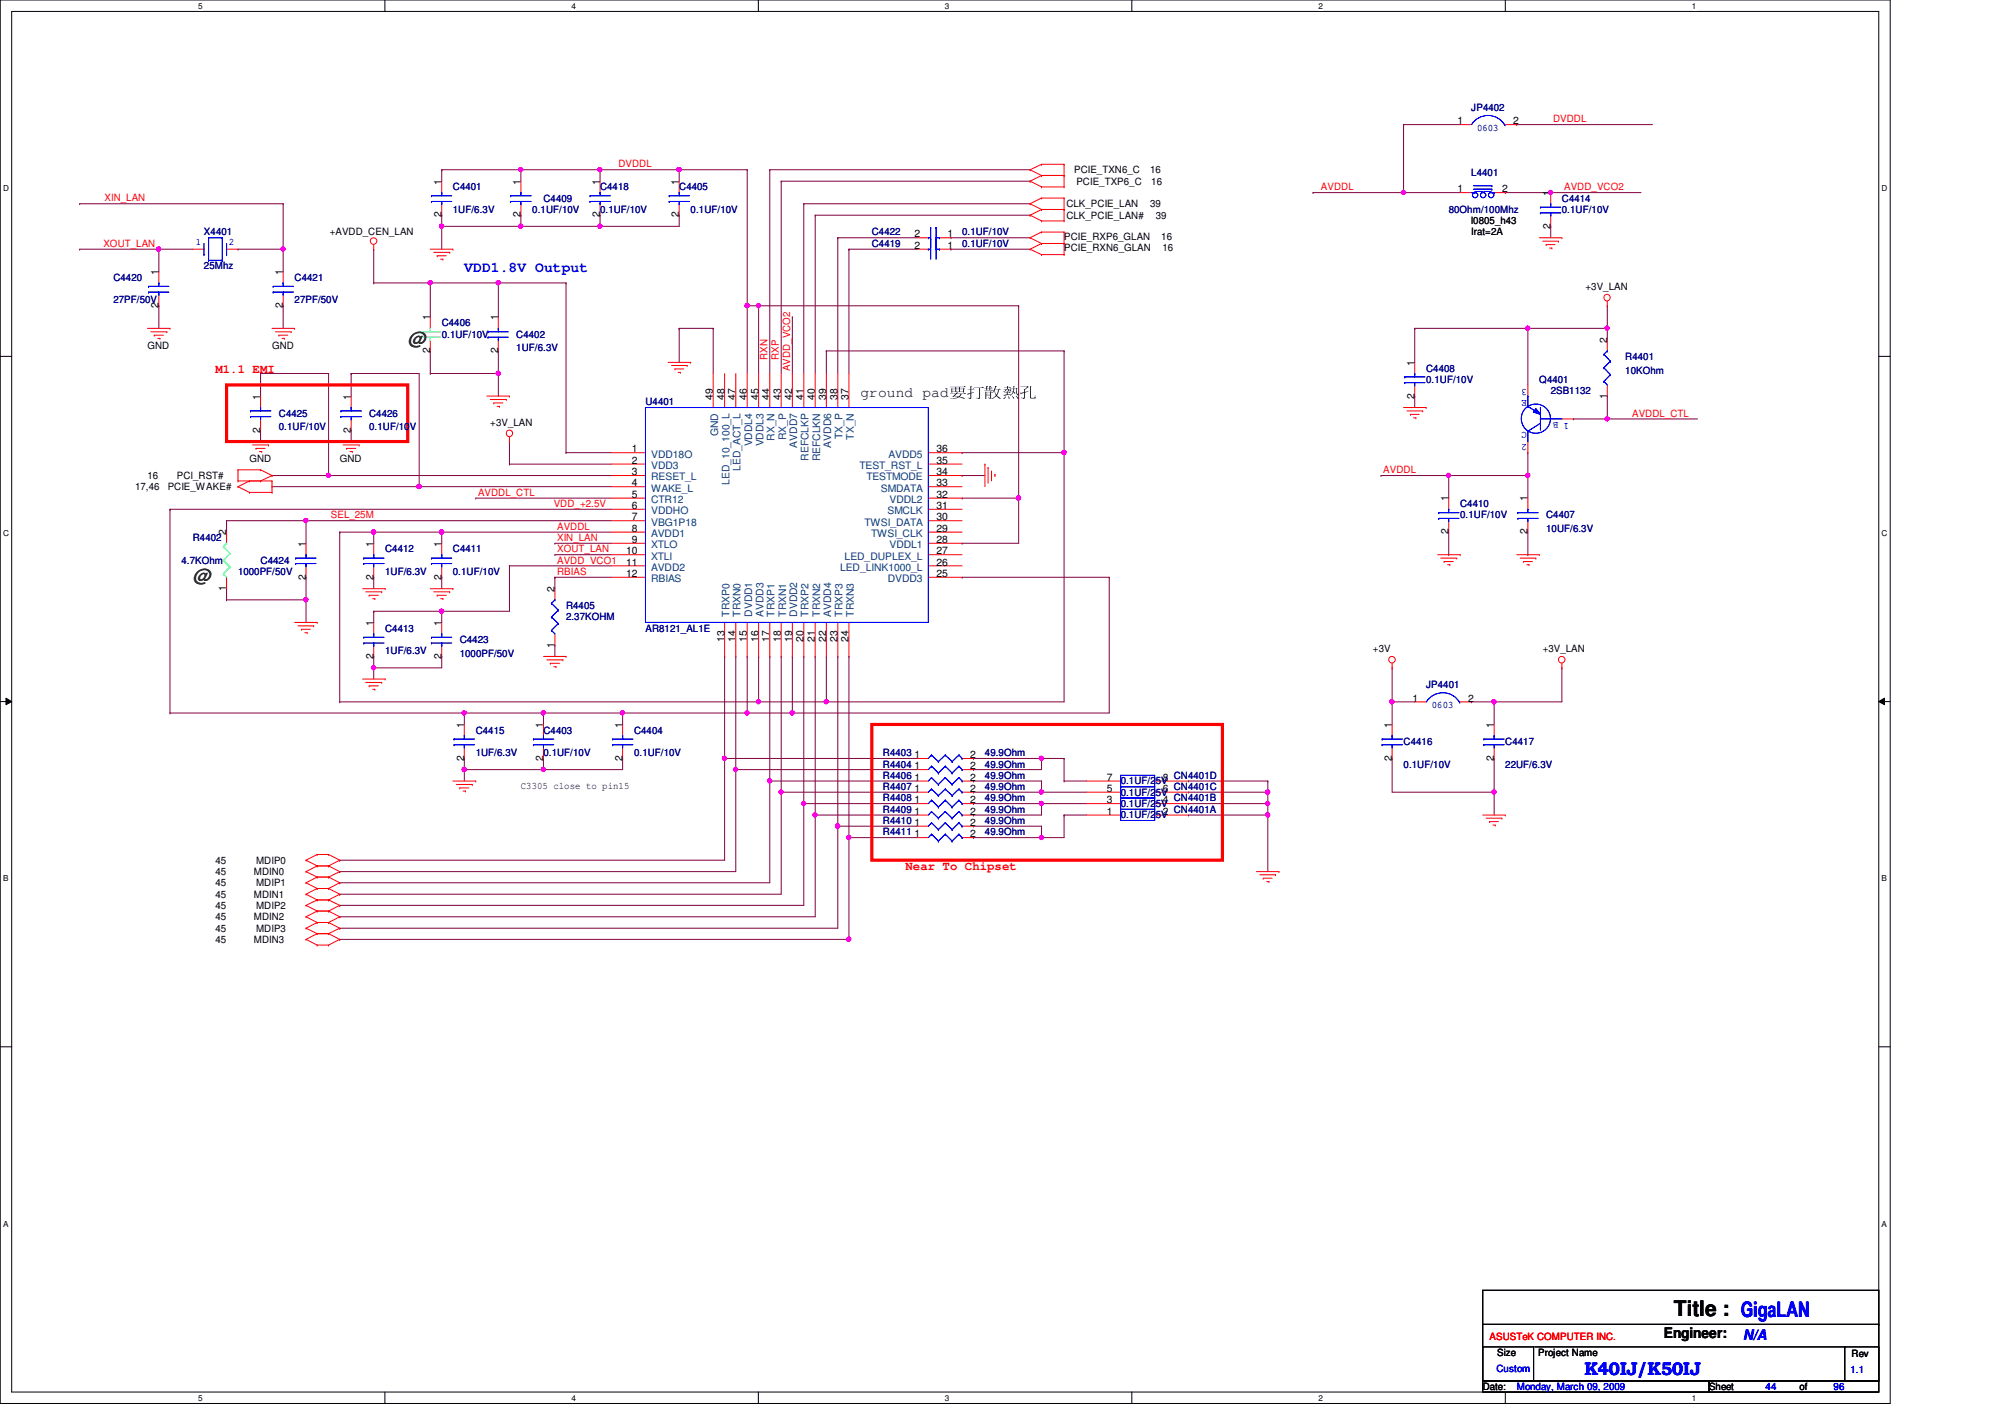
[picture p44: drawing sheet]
<svg xmlns="http://www.w3.org/2000/svg" width="297mm" height="210mm" viewBox="0 0 297 210" stroke-linecap="round" stroke-linejoin="round" font-family="sans-serif">
<defs><g id="words">
<text font-size="3.2" x="248" y="194.9">Title : GigaLAN</text>
<g font-size="2.7" fill="#008000">
<text x="60.4" y="51.1">@</text>
<text x="28.6" y="86.3">@</text>
</g>
<text font-size="2.7" fill="#00f" x="234.7" y="203.7">K40IJ/K50IJ</text>
<g font-size="2.2" fill="#00f">
<text x="68.8" y="40.3">VDD1.8V Output</text>
<text x="258.2" y="198.5">N/A</text>
</g>
<g font-size="2.2">
<text x="127.5" y="58.8">ground pad要要要要要</text>
<text x="246.5" y="198.2">Engineer:</text>
</g>
<g font-size="1.8" fill="#f00">
<text x="31.9" y="55.2">M1.1 EMI</text>
<text x="134.2" y="128.9">Near To Chipset</text>
</g>
<g font-size="1.5" fill="#000080">
<text x="218" y="16.5">JP4402</text>
<text x="67.1" y="28.2">C4401</text>
<text x="80.5" y="29.9">C4409</text>
<text x="88.9" y="28.2">C4418</text>
<text x="100.6" y="28.2">C4405</text>
<text x="218" y="26">L4401</text>
<text x="231.4" y="29.9">C4414</text>
<text x="30.2" y="34.9">X4401</text>
<text x="67.1" y="31.5">1UF/6.3V</text>
<text x="78.9" y="31.5">0.1UF/10V</text>
<text x="88.9" y="31.5">0.1UF/10V</text>
<text x="102.3" y="31.5">0.1UF/10V</text>
<text x="129.2" y="34.9">C4422</text>
<text x="142.5" y="34.9">0.1UF/10V</text>
<text x="214.6" y="31.5">80Ohm/100Mhz</text>
<text x="231.4" y="31.5">0.1UF/10V</text>
<text x="16.8" y="41.6">C4420</text>
<text x="30.2" y="39.9">25Mhz</text>
<text x="43.6" y="41.6">C4421</text>
<text x="129.2" y="36.6">C4419</text>
<text x="142.5" y="36.6">0.1UF/10V</text>
<text x="16.8" y="45">27PF/50V</text>
<text x="43.6" y="45">27PF/50V</text>
<text x="65.4" y="48.3">C4406</text>
<text x="65.4" y="50">0.1UF/10V</text>
<text x="76.5" y="50">C4402</text>
<text x="76.5" y="52">1UF/6.3V</text>
<text x="240.8" y="53.3">R4401</text>
<text x="211.3" y="55">C4408</text>
<text x="211.3" y="56.7">0.1UF/10V</text>
<text x="228" y="56.7">Q4401</text>
<text x="229.7" y="58.4">2SB1132</text>
<text x="240.8" y="55.4">10KOhm</text>
<text x="41.3" y="61.7">C4425</text>
<text x="41.3" y="63.8">0.1UF/10V</text>
<text x="54.7" y="61.7">C4426</text>
<text x="54.7" y="63.8">0.1UF/10V</text>
<text x="95.6" y="60">U4401</text>
<text x="216.3" y="75.1">C4410</text>
<text x="216.3" y="76.8">0.1UF/10V</text>
<text x="229.1" y="76.8">C4407</text>
<text x="26.9" y="83.5">4.7KOhm</text>
<text x="28.6" y="80.2">R4402</text>
<text x="38.6" y="83.5">C4424</text>
<text x="57.1" y="81.8">C4412</text>
<text x="67.1" y="81.8">C4411</text>
<text x="229.1" y="78.8">10UF/6.3V</text>
<text x="35.3" y="85.2">1000PF/50V</text>
<text x="57.1" y="85.2">1UF/6.3V</text>
<text x="67.1" y="85.2">0.1UF/10V</text>
<text x="57.1" y="93.6">C4413</text>
<text x="68.1" y="95.2">C4423</text>
<text x="83.9" y="90.2">R4405</text>
<text x="83.9" y="91.9">2.37KOHM</text>
<text x="95.6" y="93.6">AR8121_AL1E</text>
<text x="57.1" y="96.9">1UF/6.3V</text>
<text x="68.1" y="97.3">1000PF/50V</text>
<text x="211.3" y="101.9">JP4401</text>
<text x="70.5" y="108.7">C4415</text>
<text x="70.5" y="112">1UF/6.3V</text>
<text x="80.5" y="108.7">C4403</text>
<text x="80.5" y="112">0.1UF/10V</text>
<text x="93.9" y="108.7">C4404</text>
<text x="93.9" y="112">0.1UF/10V</text>
<text x="130.8" y="112">R4403</text>
<text x="130.8" y="113.7">R4404</text>
<text x="145.9" y="112">49.9Ohm</text>
<text x="145.9" y="113.7">49.9Ohm</text>
<text x="207.9" y="110.3">C4416</text>
<text x="207.9" y="113.7">0.1UF/10V</text>
<text x="223" y="110.3">C4417</text>
<text x="223" y="113.7">22UF/6.3V</text>
<text x="130.8" y="117.1">R4407</text>
<text x="130.8" y="118.7">R4408</text>
<text x="130.8" y="115.4">R4406</text>
<text x="145.9" y="117.1">49.9Ohm</text>
<text x="145.9" y="118.7">49.9Ohm</text>
<text x="145.9" y="115.4">49.9Ohm</text>
<text x="166" y="117.9">0.1UF/25V</text>
<text x="166" y="119.5">0.1UF/25V</text>
<text x="166" y="116.2">0.1UF/25V</text>
<text x="130.8" y="122.1">R4410</text>
<text x="130.8" y="120.4">R4409</text>
<text x="130.8" y="123.7">R4411</text>
<text x="145.9" y="122.1">49.9Ohm</text>
<text x="145.9" y="120.4">49.9Ohm</text>
<text x="145.9" y="123.7">49.9Ohm</text>
<text x="166" y="121.2">0.1UF/25V</text>
</g>
<g font-size="1.5">
<text x="215.9" y="18.4">1</text>
<text x="224.2" y="18.4">2</text>
<text x="65.4" y="27.3" transform="rotate(-90 65.4 27.3)">1</text>
<text x="77.1" y="27.3" transform="rotate(-90 77.1 27.3)">1</text>
<text x="88.9" y="27.3" transform="rotate(-90 88.9 27.3)">1</text>
<text x="100.6" y="27.3" transform="rotate(-90 100.6 27.3)">1</text>
<text x="159.1" y="25.7">PCIE_TXN6_C</text>
<text x="159.5" y="27.3">PCIE_TXP6_C</text>
<text x="170.4" y="25.7">16</text>
<text x="170.6" y="27.3">16</text>
<text x="215.9" y="28.5">1</text>
<text x="222.5" y="28.5">2</text>
<text x="229.7" y="29" transform="rotate(-90 229.7 29)">1</text>
<text x="48.8" y="34.9">+AVDD_CEN_LAN</text>
<text x="65.4" y="32.2" transform="rotate(-90 65.4 32.2)">2</text>
<text x="77.1" y="32.2" transform="rotate(-90 77.1 32.2)">2</text>
<text x="88.9" y="32.2" transform="rotate(-90 88.9 32.2)">2</text>
<text x="100.6" y="32.2" transform="rotate(-90 100.6 32.2)">2</text>
<text x="135.5" y="35.2">2</text>
<text x="140.4" y="35.2">1</text>
<text x="157.6" y="35.6">PCIE_RXP6_GLAN</text>
<text x="158" y="30.7">CLK_PCIE_LAN</text>
<text x="158" y="32.4">CLK_PCIE_LAN#</text>
<text x="170.4" y="30.7">39</text>
<text x="171.2" y="32.4">39</text>
<text x="172" y="35.6">16</text>
<text x="218" y="33.2">l0805_h43</text>
<text x="218" y="34.9">Irat=2A</text>
<text x="229.7" y="33.9" transform="rotate(-90 229.7 33.9)">2</text>
<text x="23.5" y="40.7" transform="rotate(-90 23.5 40.7)">1</text>
<text x="41.9" y="40.7" transform="rotate(-90 41.9 40.7)">1</text>
<text x="135.5" y="36.9">2</text>
<text x="140.4" y="36.9">1</text>
<text x="157.6" y="37.3">PCIE_RXN6_GLAN</text>
<text x="172.2" y="37.3">16</text>
<text x="23.5" y="45.6" transform="rotate(-90 23.5 45.6)">2</text>
<text x="41.9" y="45.6" transform="rotate(-90 41.9 45.6)">2</text>
<text x="63.7" y="47.5" transform="rotate(-90 63.7 47.5)">1</text>
<text x="73.8" y="47.5" transform="rotate(-90 73.8 47.5)">1</text>
<text x="234.9" y="42.9">+3V_LAN</text>
<text x="21.8" y="51.6">GND</text>
<text x="40.3" y="51.6">GND</text>
<text x="63.7" y="52.3" transform="rotate(-90 63.7 52.3)">2</text>
<text x="73.8" y="52.3" transform="rotate(-90 73.8 52.3)">2</text>
<text x="238.1" y="50.8" transform="rotate(-90 238.1 50.8)">2</text>
<text x="38.6" y="59.2" transform="rotate(-90 38.6 59.2)">1</text>
<text x="52" y="59.2" transform="rotate(-90 52 59.2)">1</text>
<text x="105.6" y="59.2" transform="rotate(-90 105.6 59.2)">49</text>
<text x="107.3" y="59.2" transform="rotate(-90 107.3 59.2)">48</text>
<text x="109" y="59.2" transform="rotate(-90 109 59.2)">47</text>
<text x="110.7" y="59.2" transform="rotate(-90 110.7 59.2)">46</text>
<text x="112.3" y="59.2" transform="rotate(-90 112.3 59.2)">45</text>
<text x="114" y="59.2" transform="rotate(-90 114 59.2)">44</text>
<text x="115.7" y="59.2" transform="rotate(-90 115.7 59.2)">43</text>
<text x="117.3" y="59.2" transform="rotate(-90 117.3 59.2)">42</text>
<text x="119" y="59.2" transform="rotate(-90 119 59.2)">41</text>
<text x="120.7" y="59.2" transform="rotate(-90 120.7 59.2)">40</text>
<text x="122.4" y="59.2" transform="rotate(-90 122.4 59.2)">39</text>
<text x="124.1" y="59.2" transform="rotate(-90 124.1 59.2)">38</text>
<text x="125.7" y="59.2" transform="rotate(-90 125.7 59.2)">37</text>
<text x="209.5" y="59.1" transform="rotate(-90 209.5 59.1)">2</text>
<text x="209.5" y="54.1" transform="rotate(-90 209.5 54.1)">1</text>
<text x="238.1" y="59.1" transform="rotate(-90 238.1 59.1)">1</text>
<text x="38.6" y="64.1" transform="rotate(-90 38.6 64.1)">2</text>
<text x="52" y="64.1" transform="rotate(-90 52 64.1)">2</text>
<text x="72.6" y="63.1">+3V_LAN</text>
<text x="21.8" y="71">16</text>
<text x="26.2" y="71">PCI_RST#</text>
<text x="37" y="68.4">GND</text>
<text x="50.3" y="68.4">GND</text>
<text x="93.6" y="67">1</text>
<text x="93.6" y="68.7">2</text>
<text x="93.6" y="70.4">3</text>
<text x="138.7" y="70.4">34</text>
<text x="138.7" y="68.7">35</text>
<text x="138.7" y="67">36</text>
<text x="20" y="72.6">17,46</text>
<text x="24.8" y="72.6">PCIE_WAKE#</text>
<text x="93.6" y="72.1">4</text>
<text x="93.6" y="73.7">5</text>
<text x="93.6" y="75.4">6</text>
<text x="93.6" y="77.1">7</text>
<text x="138.7" y="77.1">30</text>
<text x="138.7" y="75.4">31</text>
<text x="138.7" y="73.7">32</text>
<text x="138.7" y="72.1">33</text>
<text x="214.6" y="74.3" transform="rotate(-90 214.6 74.3)">1</text>
<text x="226.3" y="74.3" transform="rotate(-90 226.3 74.3)">1</text>
<text x="33.5" y="79.3" transform="rotate(-90 33.5 79.3)">2</text>
<text x="45.3" y="81" transform="rotate(-90 45.3 81)">1</text>
<text x="55.3" y="81" transform="rotate(-90 55.3 81)">1</text>
<text x="65.4" y="81" transform="rotate(-90 65.4 81)">1</text>
<text x="92.7" y="82.1">10</text>
<text x="92.7" y="83.8">11</text>
<text x="93.6" y="78.8">8</text>
<text x="93.6" y="80.4">9</text>
<text x="138.7" y="83.8">26</text>
<text x="138.7" y="82.1">27</text>
<text x="138.7" y="80.4">28</text>
<text x="138.7" y="78.8">29</text>
<text x="214.6" y="79.2" transform="rotate(-90 214.6 79.2)">2</text>
<text x="226.3" y="79.2" transform="rotate(-90 226.3 79.2)">2</text>
<text x="33.5" y="87.5" transform="rotate(-90 33.5 87.5)">1</text>
<text x="45.3" y="85.9" transform="rotate(-90 45.3 85.9)">2</text>
<text x="55.3" y="85.9" transform="rotate(-90 55.3 85.9)">2</text>
<text x="65.4" y="85.9" transform="rotate(-90 65.4 85.9)">2</text>
<text x="82.2" y="87.7" transform="rotate(-90 82.2 87.7)">2</text>
<text x="92.7" y="85.5">12</text>
<text x="138.7" y="85.5">25</text>
<text x="55.3" y="92.7" transform="rotate(-90 55.3 92.7)">1</text>
<text x="65.4" y="92.7" transform="rotate(-90 65.4 92.7)">1</text>
<text x="82.2" y="95.9" transform="rotate(-90 82.2 95.9)">1</text>
<text x="107.3" y="95.1" transform="rotate(-90 107.3 95.1)">13</text>
<text x="109" y="95.1" transform="rotate(-90 109 95.1)">14</text>
<text x="110.7" y="95.1" transform="rotate(-90 110.7 95.1)">15</text>
<text x="112.3" y="95.1" transform="rotate(-90 112.3 95.1)">16</text>
<text x="114" y="95.1" transform="rotate(-90 114 95.1)">17</text>
<text x="115.7" y="95.1" transform="rotate(-90 115.7 95.1)">18</text>
<text x="117.3" y="95.1" transform="rotate(-90 117.3 95.1)">19</text>
<text x="119" y="95.1" transform="rotate(-90 119 95.1)">20</text>
<text x="120.7" y="95.1" transform="rotate(-90 120.7 95.1)">21</text>
<text x="122.4" y="95.1" transform="rotate(-90 122.4 95.1)">22</text>
<text x="124.1" y="95.1" transform="rotate(-90 124.1 95.1)">23</text>
<text x="125.7" y="95.1" transform="rotate(-90 125.7 95.1)">24</text>
<text x="55.3" y="97.6" transform="rotate(-90 55.3 97.6)">2</text>
<text x="65.4" y="97.6" transform="rotate(-90 65.4 97.6)">2</text>
<text x="203.4" y="96.6">+3V</text>
<text x="228.6" y="96.6">+3V_LAN</text>
<text x="68.7" y="107.8" transform="rotate(-90 68.7 107.8)">1</text>
<text x="80.5" y="107.8" transform="rotate(-90 80.5 107.8)">1</text>
<text x="92.2" y="107.8" transform="rotate(-90 92.2 107.8)">1</text>
<text x="206.2" y="107.8" transform="rotate(-90 206.2 107.8)">1</text>
<text x="209.3" y="103.9">1</text>
<text x="217.5" y="103.9">2</text>
<text x="221.3" y="107.8" transform="rotate(-90 221.3 107.8)">1</text>
<text x="68.7" y="112.7" transform="rotate(-90 68.7 112.7)">2</text>
<text x="80.5" y="112.7" transform="rotate(-90 80.5 112.7)">2</text>
<text x="92.2" y="112.7" transform="rotate(-90 92.2 112.7)">2</text>
<text x="135.5" y="112.3">1</text>
<text x="135.5" y="114">1</text>
<text x="143.7" y="112.3">2</text>
<text x="143.7" y="114">2</text>
<text x="206.2" y="112.7" transform="rotate(-90 206.2 112.7)">2</text>
<text x="221.3" y="112.7" transform="rotate(-90 221.3 112.7)">2</text>
<text x="77.2" y="116.9">C3305 close to pin15</text>
<text x="135.5" y="117.3">1</text>
<text x="135.5" y="119">1</text>
<text x="135.5" y="115.7">1</text>
<text x="143.7" y="117.3">2</text>
<text x="143.7" y="119">2</text>
<text x="143.7" y="115.7">2</text>
<text x="164" y="117.3">5</text>
<text x="164" y="119">3</text>
<text x="164" y="115.7">7</text>
<text x="172.3" y="117.3">6 CN4401C</text>
<text x="172.3" y="119">4 CN4401B</text>
<text x="172.3" y="115.7">8 CN4401D</text>
<text x="135.5" y="122.3">1</text>
<text x="135.5" y="120.7">1</text>
<text x="135.5" y="124">1</text>
<text x="143.7" y="122.3">2</text>
<text x="143.7" y="120.7">2</text>
<text x="143.7" y="124">2</text>
<text x="164" y="120.7">1</text>
<text x="172.3" y="120.7">2 CN4401A</text>
<text x="31.9" y="129.6">45</text>
<text x="31.9" y="127.9">45</text>
<text x="31.9" y="131.3">45</text>
<text x="37.6" y="129.6">MDIN0</text>
<text x="37.9" y="127.9">MDIP0</text>
<text x="37.9" y="131.3">MDIP1</text>
<text x="31.9" y="133">45</text>
<text x="31.9" y="136.3">45</text>
<text x="31.9" y="134.7">45</text>
<text x="37.6" y="133">MDIN1</text>
<text x="37.6" y="136.3">MDIN2</text>
<text x="37.9" y="134.7">MDIP2</text>
<text x="31.9" y="139.7">45</text>
<text x="31.9" y="138">45</text>
<text x="37.6" y="139.7">MDIN3</text>
<text x="37.9" y="138">MDIP3</text>
<text x="221.8" y="200.9">Size</text>
<text x="227.9" y="200.9">Project Name</text>
<text x="274.3" y="201">Rev</text>
<text x="219.7" y="205.9">Date:</text>
<text x="253.2" y="205.9">Sheet</text>
<text x="266.6" y="205.9">of</text>
</g>
<g font-size="1.5" fill="#00f">
<text x="218.8" y="19.3">0603</text>
<text x="29" y="36.3">1</text>
<text x="33.9" y="36.3">2</text>
<text x="226.2" y="59.3" transform="rotate(180 226.2 59.3)">E</text>
<text x="226.2" y="57.6" transform="rotate(180 226.2 57.6)">3</text>
<text x="226.2" y="64" transform="rotate(180 226.2 64)">C</text>
<text x="226.2" y="65.8" transform="rotate(180 226.2 65.8)">2</text>
<text x="232.4" y="62.7" transform="rotate(180 232.4 62.7)">1 B</text>
<text x="212.1" y="104.9">0603</text>
<text x="221.7" y="203.2">Custom</text>
<text x="274.1" y="203.4">1.1</text>
<text x="224.7" y="205.9">Monday, March 09, 2009</text>
<text x="261.6" y="205.9">44</text>
<text x="271.6" y="205.9">96</text>
</g>
<g font-size="1.5" fill="#f00">
<text x="230.1" y="18.1">DVDDL</text>
<text x="15.5" y="29.8">XIN_LAN</text>
<text x="91.6" y="24.8">DVDDL</text>
<text x="195.7" y="28.2">AVDDL</text>
<text x="231.7" y="28.2">AVDD_VCO2</text>
<text x="15.3" y="36.6">XOUT_LAN</text>
<text x="113.7" y="53.3" transform="rotate(-90 113.7 53.3)">RXN</text>
<text x="115.4" y="53.3" transform="rotate(-90 115.4 53.3)">RXP</text>
<text x="117" y="55" transform="rotate(-90 117 55)">AVDD_VCO2</text>
<text x="241.8" y="61.7">AVDDL_CTL</text>
<text x="204.9" y="70.1">AVDDL</text>
<text x="49" y="76.8">SEL_25M</text>
<text x="70.8" y="73.4">AVDDL_CTL</text>
<text x="82" y="75.1">VDD_+2.5V</text>
<text x="82.5" y="83.5">AVDD_VCO1</text>
<text x="82.5" y="78.5">AVDDL</text>
<text x="82.5" y="80.1">XIN_LAN</text>
<text x="82.5" y="81.8">XOUT_LAN</text>
<text x="82.5" y="85.2">RBIAS</text>
<text x="220.7" y="198.5">ASUSTeK COMPUTER INC.</text>
</g>
<g font-size="1.5" fill="#004080">
<text x="106.4" y="64.6" transform="rotate(-90 106.4 64.6)">GND</text>
<text x="114.8" y="65.3" transform="rotate(-90 114.8 65.3)">RX_N</text>
<text x="116.5" y="65.2" transform="rotate(-90 116.5 65.2)">RX_P</text>
<text x="124.8" y="65" transform="rotate(-90 124.8 65)">TX_P</text>
<text x="126.5" y="65.1" transform="rotate(-90 126.5 65.1)">TX_N</text>
<text x="96.5" y="67.8">VDD18O</text>
<text x="96.5" y="69.5">VDD3</text>
<text x="96.5" y="71.2">RESET_L</text>
<text x="108.1" y="71.8" transform="rotate(-90 108.1 71.8)">LED_10_100_L</text>
<text x="109.7" y="69.8" transform="rotate(-90 109.7 69.8)">LED_ACT_L</text>
<text x="111.4" y="66.1" transform="rotate(-90 111.4 66.1)">VDDL4</text>
<text x="113.1" y="66.1" transform="rotate(-90 113.1 66.1)">VDDL3</text>
<text x="118.1" y="66.3" transform="rotate(-90 118.1 66.3)">AVDD7</text>
<text x="119.8" y="68.2" transform="rotate(-90 119.8 68.2)">REFCLKP</text>
<text x="121.5" y="68.3" transform="rotate(-90 121.5 68.3)">REFCLKN</text>
<text x="123.1" y="66.3" transform="rotate(-90 123.1 66.3)">AVDD6</text>
<text x="127.3" y="69.5">TEST_RST_L</text>
<text x="128.4" y="71.2">TESTMODE</text>
<text x="131.7" y="67.8">AVDD5</text>
<text x="96.5" y="72.8">WAKE_L</text>
<text x="96.5" y="74.5">CTR12</text>
<text x="96.5" y="76.2">VDDHO</text>
<text x="96.5" y="77.9">VBG1P18</text>
<text x="128.1" y="77.9">TWSI_DATA</text>
<text x="130.5" y="72.8">SMDATA</text>
<text x="131.5" y="76.2">SMCLK</text>
<text x="131.8" y="74.5">VDDL2</text>
<text x="96.5" y="79.5">AVDD1</text>
<text x="96.5" y="81.2">XTLO</text>
<text x="96.5" y="82.9">XTLI</text>
<text x="125.1" y="82.9">LED_DUPLEX_L</text>
<text x="129.1" y="79.5">TWSI_CLK</text>
<text x="131.8" y="81.2">VDDL1</text>
<text x="96.5" y="84.5">AVDD2</text>
<text x="96.5" y="86.2">RBIAS</text>
<text x="124.5" y="84.5">LED_LINK1000_L</text>
<text x="131.5" y="86.2">DVDD3</text>
<text x="108.1" y="91.4" transform="rotate(-90 108.1 91.4)">TRXP0</text>
<text x="109.7" y="91.4" transform="rotate(-90 109.7 91.4)">TRXN0</text>
<text x="111.4" y="91.4" transform="rotate(-90 111.4 91.4)">DVDD1</text>
<text x="113.1" y="91.4" transform="rotate(-90 113.1 91.4)">AVDD3</text>
<text x="114.8" y="91.4" transform="rotate(-90 114.8 91.4)">TRXP1</text>
<text x="116.5" y="91.4" transform="rotate(-90 116.5 91.4)">TRXN1</text>
<text x="118.1" y="91.4" transform="rotate(-90 118.1 91.4)">DVDD2</text>
<text x="119.8" y="91.4" transform="rotate(-90 119.8 91.4)">TRXP2</text>
<text x="121.5" y="91.4" transform="rotate(-90 121.5 91.4)">TRXN2</text>
<text x="123.1" y="91.4" transform="rotate(-90 123.1 91.4)">AVDD4</text>
<text x="124.8" y="91.4" transform="rotate(-90 124.8 91.4)">TRXP3</text>
<text x="126.5" y="91.4" transform="rotate(-90 126.5 91.4)">TRXN3</text>
</g>
<g font-size="1.2">
<text x="29.4" y="1.3">5</text>
<text x="84.7" y="1.3">4</text>
<text x="140" y="1.3">3</text>
<text x="195.3" y="1.3">2</text>
<text x="250.7" y="1.3">1</text>
<text x=".5" y="28.3">D</text>
<text x="278.8" y="28.3">D</text>
<text x=".5" y="79.4">C</text>
<text x="278.8" y="79.4">C</text>
<text x=".5" y="130.6">B</text>
<text x="278.8" y="130.6">B</text>
<text x=".5" y="181.7">A</text>
<text x="278.8" y="181.7">A</text>
<text x="29.4" y="207.5">5</text>
<text x="84.7" y="207.5">4</text>
<text x="140" y="207.5">3</text>
<text x="195.3" y="207.5">2</text>
<text x="250.7" y="207.5">1</text>
</g>
</g></defs>
<path d="M0 0h280v207.9h-280zM1.7 1.7h276.6v204.5h-276.6z" fill="none" stroke="#000" stroke-width=".15"/>
<g fill="#fff">
<path d="M29.4 .2h.6v1.3h-.6z"/>
<path d="M29.4 206.4h.6v1.3h-.6z"/>
</g>
<path d="M57 0v1.7M57 206.2v1.7" fill="none" stroke="#000" stroke-width=".15"/>
<g fill="#fff">
<path d="M84.7 .2h.6v1.3h-.6z"/>
<path d="M84.7 206.4h.6v1.3h-.6z"/>
</g>
<path d="M112.3 0v1.7M112.3 206.2v1.7" fill="none" stroke="#000" stroke-width=".15"/>
<g fill="#fff">
<path d="M140 .2h.6v1.3h-.6z"/>
<path d="M140 206.4h.6v1.3h-.6z"/>
</g>
<path d="M167.7 0v1.7M167.7 206.2v1.7" fill="none" stroke="#000" stroke-width=".15"/>
<g fill="#fff">
<path d="M195.3 .2h.7v1.3h-.7z"/>
<path d="M195.3 206.4h.7v1.3h-.7z"/>
</g>
<path d="M223 0v1.7M223 206.2v1.7" fill="none" stroke="#000" stroke-width=".15"/>
<g fill="#fff">
<path d="M250.7 .2h.6v1.3h-.6z"/>
<path d="M250.7 206.4h.6v1.3h-.6z"/>
<path d="M.5 27.2h.8v1.4h-.8z"/>
<path d="M278.8 27.2h.8v1.4h-.8z"/>
<path d="M.5 78.3h.8v1.4h-.8z"/>
<path d="M278.8 78.3h.8v1.4h-.8z"/>
</g>
<path d="M0 52.8h1.7M278.3 52.8h1.7" fill="none" stroke="#000" stroke-width=".15"/>
<g fill="#fff">
<path d="M.5 129.5h.7v1.3h-.7z"/>
<path d="M278.8 129.5h.7v1.3h-.7z"/>
</g>
<path d="M0 103.9h1.7M.9 103.4l.8 .5-.8 .5zM278.3 103.9l.9-.5v1zM278.3 103.9h1.7" fill="none" stroke="#000" stroke-width=".15"/>
<path d="M.9 103.4l.8 .5-.8 .5zM278.3 103.9l.9-.5v1z" fill="#000"/>
<g fill="#fff">
<path d="M.5 180.6h.7v1.3h-.7z"/>
<path d="M278.8 180.6h.7v1.3h-.7z"/>
</g>
<path d="M0 155.1h1.7M278.3 155.1h1.7" fill="none" stroke="#000" stroke-width=".15"/>
<path d="M23.5 36.9h.1M23.5 36.9v3.4M41.9 36.9h.1M41.9 36.9v3.4M41.9 45.3h.1M41.9 45.3v3.3" fill="none" stroke="#800040" stroke-width=".15"/>
<circle cx="41.9" cy="36.9" r=".32" fill="#f0f"/>
<circle cx="41.9" cy="36.9" r=".32" fill="none" stroke="#f0f" stroke-width=".15"/>
<path d="M11.8 36.9h.1M11.8 36.9h16.8M23.5 36.9h.1M35.3 36.9h.1M41.9 30.2h.1M41.9 30.2v6.7h-6.6M23.5 45.3h.1M23.5 45.3v3.3" fill="none" stroke="#800040" stroke-width=".15"/>
<circle cx="23.5" cy="36.9" r=".32" fill="#f0f"/>
<circle cx="23.5" cy="36.9" r=".32" fill="none" stroke="#f0f" stroke-width=".15"/>
<path d="M11.8 30.2h.1M11.8 30.2h30.1M120.8 31.9h31.8M124.1 35.2h.1M124.1 35.2h11.7M152.6 31.9h.1M112.4 45.3h.1M112.4 45.3v10M122.4 52h.1M122.4 52v3.3" fill="none" stroke="#800040" stroke-width=".15"/>
<circle cx="112.4" cy="45.3" r=".32" fill="#f0f"/>
<circle cx="112.4" cy="45.3" r=".32" fill="none" stroke="#f0f" stroke-width=".15"/>
<g fill="none" stroke="#800040" stroke-width=".15">
<path d="M114 25.1h.1M114 25.1v30.2M114 25.1h38.6M115.7 26.8h.1M115.7 26.8v28.5M115.7 26.8h36.9M119.1 30.2h.1M119.1 30.2h33.5M119.1 30.2v25.1M120.8 31.9h.1M120.8 31.9v23.4M124.1 35.2h.1"/>
<path d="M124.1 35.2v20.1M152.6 30.2h.1M152.6 26.8h.1M152.6 25.1h.1M105.7 48.6h.1M105.7 48.6v6.7M110.7 45.3h.1M110.7 45.3v10M117.4 46.9h.1M117.4 46.9v8.4"/>
</g>
<circle cx="110.7" cy="45.3" r=".32" fill="#f0f"/>
<circle cx="110.7" cy="45.3" r=".32" fill="none" stroke="#f0f" stroke-width=".15"/>
<g fill="none" stroke="#800040" stroke-width=".15">
<path d="M125.8 36.9h.1M125.8 36.9v18.4M125.8 36.9h10M140.9 36.9h.1M140.9 35.2h.1M140.9 36.9h11.7M140.9 35.2h11.7M142.5 73.8h.1M142.5 70.4h.1M142.5 67.1h.1M142.5 73.8h8.4M142.5 70.4h3.4"/>
<path d="M142.5 67.1h15.1M142.5 80.5h.1M142.5 85.5h.1M142.5 80.5h8.4M142.5 85.5h21.8M107.4 112.4h.1M107.4 112.4v15"/>
</g>
<circle cx="107.3" cy="112.3" r=".32" fill="#f0f"/>
<circle cx="107.3" cy="112.3" r=".32" fill="none" stroke="#f0f" stroke-width=".15"/>
<path d="M115.7 117.3h.1M115.7 117.3v15.2M50.3 127.4h.1M50.3 129.1h.1M50.3 130.8h.1M50.3 127.4h57.1M50.3 129.1h58.7M50.3 130.8h63.7" fill="none" stroke="#800040" stroke-width=".15"/>
<circle cx="115.7" cy="117.3" r=".32" fill="#f0f"/>
<circle cx="115.7" cy="117.3" r=".32" fill="none" stroke="#f0f" stroke-width=".15"/>
<path d="M119.1 119h.1M119.1 119v15.1M50.3 132.5h.1M50.3 132.5h65.4" fill="none" stroke="#800040" stroke-width=".15"/>
<circle cx="119.1" cy="119" r=".32" fill="#f0f"/>
<circle cx="119.1" cy="119" r=".32" fill="none" stroke="#f0f" stroke-width=".15"/>
<path d="M50.3 134.1h.1M50.3 134.1h68.8M120.8 120.7h.1M120.8 120.7v15.1" fill="none" stroke="#800040" stroke-width=".15"/>
<circle cx="120.7" cy="120.7" r=".32" fill="#f0f"/>
<circle cx="120.7" cy="120.7" r=".32" fill="none" stroke="#f0f" stroke-width=".15"/>
<path d="M110.7 97.2h.1M110.7 97.2v8.4M112.4 97.2h.1M112.4 97.2v6.8M117.4 97.2h.1M117.4 97.2v8.4M122.4 97.2h.1M122.4 97.2v6.8M50.3 135.8h.1M50.3 135.8h70.5M124.1 122.4h.1M124.1 122.4v15.1" fill="none" stroke="#800040" stroke-width=".15"/>
<circle cx="124.1" cy="122.4" r=".32" fill="#f0f"/>
<circle cx="124.1" cy="122.4" r=".32" fill="none" stroke="#f0f" stroke-width=".15"/>
<path d="M50.3 137.5h.1M50.3 137.5h73.8M125.8 124.1h.1M125.8 124.1v15" fill="none" stroke="#800040" stroke-width=".15"/>
<circle cx="125.7" cy="124.1" r=".32" fill="#f0f"/>
<circle cx="125.7" cy="124.1" r=".32" fill="none" stroke="#f0f" stroke-width=".15"/>
<path d="M50.3 139.1h.1M50.3 139.1h75.5" fill="none" stroke="#800040" stroke-width=".15"/>
<circle cx="125.7" cy="139.1" r=".32" fill="#f0f"/>
<circle cx="125.7" cy="139.1" r=".32" fill="none" stroke="#f0f" stroke-width=".15"/>
<path d="M107.4 112.4h.1M107.4 112.4h28.4M109 114h.1M109 114v15.1" fill="none" stroke="#800040" stroke-width=".15"/>
<circle cx="109" cy="114" r=".32" fill="#f0f"/>
<circle cx="109" cy="114" r=".32" fill="none" stroke="#f0f" stroke-width=".15"/>
<path d="M114 115.7h.1M114 115.7v15.1" fill="none" stroke="#800040" stroke-width=".15"/>
<circle cx="114" cy="115.7" r=".32" fill="#f0f"/>
<circle cx="114" cy="115.7" r=".32" fill="none" stroke="#f0f" stroke-width=".15"/>
<g fill="none" stroke="#800040" stroke-width=".15">
<path d="M109 114h.1M109 114h26.8M115.7 117.3h.1M115.7 117.3h20.1M119.1 119h.1M119.1 119h16.7M144.2 114h.1M144.2 114h10.1M154.3 117.3h.1M154.3 117.3h6.7M120.8 120.7h.1M120.8 120.7h15"/>
<path d="M124.1 122.4h.1M124.1 122.4h11.7"/>
</g>
<circle cx="154.3" cy="117.3" r=".32" fill="#f0f"/>
<circle cx="154.3" cy="117.3" r=".32" fill="none" stroke="#f0f" stroke-width=".15"/>
<path d="M144.2 120.7h.1M144.2 120.7h10.1M154.3 124.1h.1M154.3 124.1h3.3" fill="none" stroke="#800040" stroke-width=".15"/>
<circle cx="154.3" cy="124.1" r=".32" fill="#f0f"/>
<circle cx="154.3" cy="124.1" r=".32" fill="none" stroke="#f0f" stroke-width=".15"/>
<path d="M154.3 112.4h.1M154.3 112.4h3.3" fill="none" stroke="#800040" stroke-width=".15"/>
<circle cx="154.3" cy="112.3" r=".32" fill="#f0f"/>
<circle cx="154.3" cy="112.3" r=".32" fill="none" stroke="#f0f" stroke-width=".15"/>
<path d="M144.2 115.7h.1M144.2 115.7h10.1M154.3 112.4h.1M154.3 115.7h.1M154.3 119h.1M154.3 112.4v1.6M154.3 115.7v1.6M154.3 119h6.7" fill="none" stroke="#800040" stroke-width=".15"/>
<circle cx="154.3" cy="119" r=".32" fill="#f0f"/>
<circle cx="154.3" cy="119" r=".32" fill="none" stroke="#f0f" stroke-width=".15"/>
<path d="M154.3 119h.1M154.3 119v1.7M125.8 124.1h.1M125.8 124.1h10M144.2 122.4h.1M144.2 122.4h10.1M154.3 122.4h.1M154.3 122.4v1.7M187.8 120.7h.1M187.8 120.7v8.4" fill="none" stroke="#800040" stroke-width=".15"/>
<circle cx="187.8" cy="120.7" r=".32" fill="#f0f"/>
<circle cx="187.8" cy="120.7" r=".32" fill="none" stroke="#f0f" stroke-width=".15"/>
<path d="M187.8 115.7h.1M187.8 115.7v1.6" fill="none" stroke="#800040" stroke-width=".15"/>
<circle cx="187.8" cy="117.3" r=".32" fill="#f0f"/>
<circle cx="187.8" cy="117.3" r=".32" fill="none" stroke="#f0f" stroke-width=".15"/>
<path d="M176.1 115.7h.1M176.1 117.3h.1M176.1 119h.1M176.1 115.7h11.7M176.1 117.3h11.7M176.1 119h11.7" fill="none" stroke="#800040" stroke-width=".15"/>
<circle cx="187.8" cy="119" r=".32" fill="#f0f"/>
<circle cx="187.8" cy="119" r=".32" fill="none" stroke="#f0f" stroke-width=".15"/>
<g fill="none" stroke="#800040" stroke-width=".15">
<path d="M45.3 77.1h.1M45.3 77.1v3.4M45.3 77.1h45.3M70.5 73.8h.1M70.5 73.8h20.1M83.9 67.1h.1M83.9 67.1h6.7M45.3 88.9h.1M45.3 88.9v3.3M75.5 83.8h.1M75.5 83.8h15.1M114 115.7h.1"/>
<path d="M114 115.7h21.8M157.6 115.7h.1M157.6 112.4h.1M157.6 115.7h3.4M157.6 112.4v3.3M187.8 117.3h.1M187.8 119h.1M187.8 117.3v3.4h-11.7M157.6 120.7h.1M157.6 120.7h3.4M157.6 120.7v3.4M176.1 120.7h.1"/>
</g>
<circle cx="45.3" cy="77.1" r=".32" fill="#f0f"/>
<circle cx="45.3" cy="77.1" r=".32" fill="none" stroke="#f0f" stroke-width=".15"/>
<path d="M33.6 77.1h.1M33.6 77.1h11.7M65.4 78.8h.1M65.4 78.8h25.2M82.2 95.6h.1M82.2 95.6v1.6" fill="none" stroke="#800040" stroke-width=".15"/>
<circle cx="65.4" cy="78.8" r=".32" fill="#f0f"/>
<circle cx="65.4" cy="78.8" r=".32" fill="none" stroke="#f0f" stroke-width=".15"/>
<path d="M45.3 85.5h.1M45.3 85.5v3.4" fill="none" stroke="#800040" stroke-width=".15"/>
<circle cx="45.3" cy="88.8" r=".32" fill="#f0f"/>
<circle cx="45.3" cy="88.8" r=".32" fill="none" stroke="#f0f" stroke-width=".15"/>
<path d="M48.7 70.4h.1M48.7 70.4h41.9M55.4 85.5h.1M55.4 85.5v1.7M65.4 85.5h.1M65.4 85.5v1.7M82.2 80.5h.1M82.2 82.2h.1M82.2 80.5h8.4M82.2 82.2h8.4" fill="none" stroke="#800040" stroke-width=".15"/>
<circle cx="48.7" cy="70.4" r=".32" fill="#f0f"/>
<circle cx="48.7" cy="70.4" r=".32" fill="none" stroke="#f0f" stroke-width=".15"/>
<path d="M55.4 78.8h.1M55.4 78.8v1.7M62.1 72.1h.1M62.1 72.1h28.5" fill="none" stroke="#800040" stroke-width=".15"/>
<circle cx="62.1" cy="72.1" r=".32" fill="#f0f"/>
<circle cx="62.1" cy="72.1" r=".32" fill="none" stroke="#f0f" stroke-width=".15"/>
<g fill="none" stroke="#800040" stroke-width=".15">
<path d="M63.8 55.3h.1M63.8 55.3h10M73.8 55.3h.1M73.8 55.3v3.4M25.2 75.4h.1M25.2 75.4h65.4M33.6 77.1h.1M33.6 77.1v1.7M55.4 78.8h.1M55.4 78.8h10M65.4 78.8h.1M65.4 78.8v1.7"/>
<path d="M75.5 68.7h.1M75.5 68.7h15.1M33.6 87.2h.1M33.6 88.9h.1M33.6 87.2v1.7M33.6 88.9h11.7M82.2 85.5h.1M82.2 85.5h8.4M82.2 85.5v1.7"/>
</g>
<circle cx="73.8" cy="55.3" r=".32" fill="#f0f"/>
<circle cx="73.8" cy="55.3" r=".32" fill="none" stroke="#f0f" stroke-width=".15"/>
<path d="M73.8 41.9h.1M73.8 41.9h10.1" fill="none" stroke="#800040" stroke-width=".15"/>
<circle cx="73.8" cy="41.9" r=".32" fill="#f0f"/>
<circle cx="73.8" cy="41.9" r=".32" fill="none" stroke="#f0f" stroke-width=".15"/>
<path d="M63.8 41.9h.1M63.8 41.9h10" fill="none" stroke="#800040" stroke-width=".15"/>
<circle cx="63.7" cy="41.9" r=".32" fill="#f0f"/>
<circle cx="63.7" cy="41.9" r=".32" fill="none" stroke="#f0f" stroke-width=".15"/>
<path d="M63.8 41.9h.1M63.8 52h.1M63.8 41.9v5M63.8 52v3.3M73.8 41.9h.1M73.8 52h.1M73.8 41.9v5M73.8 52v3.3M83.9 41.9h.1M83.9 41.9v25.2M214.6 70.4h.1M214.6 70.4h11.8" fill="none" stroke="#800040" stroke-width=".15"/>
<circle cx="226.3" cy="70.4" r=".32" fill="#f0f"/>
<circle cx="226.3" cy="70.4" r=".32" fill="none" stroke="#f0f" stroke-width=".15"/>
<circle cx="214.6" cy="70.4" r=".32" fill="#f0f"/>
<circle cx="214.6" cy="70.4" r=".32" fill="none" stroke="#f0f" stroke-width=".15"/>
<path d="M209.6 58.7h.1M209.6 48.6h.1M209.6 48.6v5.1M209.6 58.7v1.7M209.6 48.6h16.8M226.4 48.6h.1M226.4 48.6v8.4M238.1 48.6h.1M238.1 48.6v1.7M233.1 62.1h.1M233.1 62.1h5" fill="none" stroke="#800040" stroke-width=".15"/>
<circle cx="238.1" cy="48.6" r=".32" fill="#f0f"/>
<circle cx="238.1" cy="48.6" r=".32" fill="none" stroke="#f0f" stroke-width=".15"/>
<path d="M226.4 48.6h.1M226.4 48.6h11.7" fill="none" stroke="#800040" stroke-width=".15"/>
<circle cx="226.3" cy="48.6" r=".32" fill="#f0f"/>
<circle cx="226.3" cy="48.6" r=".32" fill="none" stroke="#f0f" stroke-width=".15"/>
<path d="M238.1 45.3h.1M238.1 45.3v3.3M238.1 62.1h.1M238.1 62.1h13.4" fill="none" stroke="#800040" stroke-width=".15"/>
<circle cx="238.1" cy="62" r=".32" fill="#f0f"/>
<circle cx="238.1" cy="62" r=".32" fill="none" stroke="#f0f" stroke-width=".15"/>
<path d="M229.7 33.5h.1M229.7 33.5v1.7M55.4 90.6h.1M55.4 98.9h.1M55.4 90.6v1.6M55.4 98.9v1.7" fill="none" stroke="#800040" stroke-width=".15"/>
<circle cx="55.3" cy="98.9" r=".32" fill="#f0f"/>
<circle cx="55.3" cy="98.9" r=".32" fill="none" stroke="#f0f" stroke-width=".15"/>
<path d="M207.9 18.5h.1M207.9 18.5v10M207.9 28.5h.1M207.9 28.5h8.4" fill="none" stroke="#800040" stroke-width=".15"/>
<circle cx="207.9" cy="28.5" r=".32" fill="#f0f"/>
<circle cx="207.9" cy="28.5" r=".32" fill="none" stroke="#f0f" stroke-width=".15"/>
<path d="M224.7 18.5h.1M224.7 18.5h20.1M223 28.5h.1M223 28.5h20.1M229.7 28.5h.1" fill="none" stroke="#800040" stroke-width=".15"/>
<circle cx="229.7" cy="28.5" r=".32" fill="#f0f"/>
<circle cx="229.7" cy="28.5" r=".32" fill="none" stroke="#f0f" stroke-width=".15"/>
<path d="M55.4 90.6h.1M55.4 98.9h.1M55.4 90.6h20.1M55.4 98.9h10M65.4 90.6h.1M65.4 90.6v1.6" fill="none" stroke="#800040" stroke-width=".15"/>
<circle cx="65.4" cy="90.5" r=".32" fill="#f0f"/>
<circle cx="65.4" cy="90.5" r=".32" fill="none" stroke="#f0f" stroke-width=".15"/>
<path d="M207.9 18.5h.1M207.9 18.5h8.4M194.5 28.5h.1M194.5 28.5h13.4M75.5 83.8h.1M75.5 83.8v6.8M206.2 117.3h15.2M221.4 117.3h.1M221.4 117.3v3.4" fill="none" stroke="#800040" stroke-width=".15"/>
<circle cx="221.3" cy="117.3" r=".32" fill="#f0f"/>
<circle cx="221.3" cy="117.3" r=".32" fill="none" stroke="#f0f" stroke-width=".15"/>
<g fill="none" stroke="#800040" stroke-width=".15">
<path d="M238.1 58.7h.1M238.1 58.7v3.4M204.6 70.4h.1M204.6 70.4h10M214.6 70.4h.1M214.6 70.4v3.4M226.4 70.4h.1M226.4 67.1h.1M226.4 67.1v6.7M164.3 85.5h.1M164.3 85.5v20.1h-46.9M231.4 98.9h.1"/>
<path d="M231.4 98.9v5.1h-10M117.4 105.6h.1M221.4 104h.1"/>
</g>
<circle cx="117.4" cy="105.6" r=".32" fill="#f0f"/>
<circle cx="117.4" cy="105.6" r=".32" fill="none" stroke="#f0f" stroke-width=".15"/>
<path d="M80.5 105.6h.1M80.5 105.6h11.7" fill="none" stroke="#800040" stroke-width=".15"/>
<circle cx="92.2" cy="105.6" r=".32" fill="#f0f"/>
<circle cx="92.2" cy="105.6" r=".32" fill="none" stroke="#f0f" stroke-width=".15"/>
<circle cx="80.5" cy="105.6" r=".32" fill="#f0f"/>
<circle cx="80.5" cy="105.6" r=".32" fill="none" stroke="#f0f" stroke-width=".15"/>
<path d="M68.8 114h.1M68.8 114v1.7M80.5 112.4h.1M80.5 105.6h.1M80.5 105.6v1.7M80.5 112.4v1.6h-11.7M92.2 112.4h.1M92.2 105.6h.1M92.2 105.6v1.7M92.2 112.4v1.6" fill="none" stroke="#800040" stroke-width=".15"/>
<circle cx="68.8" cy="114" r=".32" fill="#f0f"/>
<circle cx="68.8" cy="114" r=".32" fill="none" stroke="#f0f" stroke-width=".15"/>
<path d="M80.5 114h.1M80.5 114h11.7" fill="none" stroke="#800040" stroke-width=".15"/>
<circle cx="80.5" cy="114" r=".32" fill="#f0f"/>
<circle cx="80.5" cy="114" r=".32" fill="none" stroke="#f0f" stroke-width=".15"/>
<path d="M68.8 112.4h.1M68.8 105.6h.1M68.8 105.6v1.7M68.8 112.4v1.6M68.8 105.6h11.7" fill="none" stroke="#800040" stroke-width=".15"/>
<circle cx="68.8" cy="105.6" r=".32" fill="#f0f"/>
<circle cx="68.8" cy="105.6" r=".32" fill="none" stroke="#f0f" stroke-width=".15"/>
<path d="M25.2 75.4h.1M25.2 75.4v30.2M92.2 105.6h.1M92.2 105.6h25.2M110.7 105.6h.1" fill="none" stroke="#800040" stroke-width=".15"/>
<circle cx="110.7" cy="105.6" r=".32" fill="#f0f"/>
<circle cx="110.7" cy="105.6" r=".32" fill="none" stroke="#f0f" stroke-width=".15"/>
<path d="M50.3 78.8h.1M50.3 78.8h5.1" fill="none" stroke="#800040" stroke-width=".15"/>
<circle cx="55.3" cy="78.8" r=".32" fill="#f0f"/>
<circle cx="55.3" cy="78.8" r=".32" fill="none" stroke="#f0f" stroke-width=".15"/>
<path d="M50.3 78.8h.1M50.3 78.8v25.2M112.4 104h.1M112.4 104h10" fill="none" stroke="#800040" stroke-width=".15"/>
<circle cx="112.4" cy="103.9" r=".32" fill="#f0f"/>
<circle cx="112.4" cy="103.9" r=".32" fill="none" stroke="#f0f" stroke-width=".15"/>
<path d="M122.4 52h.1M122.4 52h35.2M157.6 67.1h.1M157.6 67.1v36.9" fill="none" stroke="#800040" stroke-width=".15"/>
<circle cx="157.6" cy="67" r=".32" fill="#f0f"/>
<circle cx="157.6" cy="67" r=".32" fill="none" stroke="#f0f" stroke-width=".15"/>
<path d="M122.4 104h.1M122.4 104h35.2" fill="none" stroke="#800040" stroke-width=".15"/>
<circle cx="122.4" cy="103.9" r=".32" fill="#f0f"/>
<circle cx="122.4" cy="103.9" r=".32" fill="none" stroke="#f0f" stroke-width=".15"/>
<path d="M77.2 33.5h.1M77.2 33.5h11.7M100.6 48.6h.1M100.6 48.6v5.1M100.6 48.6h5.1M55.4 97.2h.1M55.4 97.2v1.7M65.4 97.2h.1M65.4 97.2v1.7M25.2 105.6h.1M25.2 105.6h43.6" fill="none" stroke="#800040" stroke-width=".15"/>
<circle cx="77.1" cy="33.5" r=".32" fill="#f0f"/>
<circle cx="77.1" cy="33.5" r=".32" fill="none" stroke="#f0f" stroke-width=".15"/>
<path d="M77.2 25.1h.1M77.2 25.1h11.7" fill="none" stroke="#800040" stroke-width=".15"/>
<circle cx="77.1" cy="25.1" r=".32" fill="#f0f"/>
<circle cx="77.1" cy="25.1" r=".32" fill="none" stroke="#f0f" stroke-width=".15"/>
<path d="M65.4 25.1h.1M65.4 33.5h.1M65.4 25.1v1.7M65.4 33.5v3.4M88.9 33.5h.1M88.9 33.5h11.7" fill="none" stroke="#800040" stroke-width=".15"/>
<circle cx="88.9" cy="33.5" r=".32" fill="#f0f"/>
<circle cx="88.9" cy="33.5" r=".32" fill="none" stroke="#f0f" stroke-width=".15"/>
<path d="M65.4 31.9h.1M65.4 25.1h.1M65.4 31.9v1.6M65.4 25.1h11.8M88.9 25.1h.1M88.9 25.1h11.7M88.9 25.1v1.7M100.6 25.1h.1M100.6 25.1v1.7" fill="none" stroke="#800040" stroke-width=".15"/>
<circle cx="100.6" cy="25.1" r=".32" fill="#f0f"/>
<circle cx="100.6" cy="25.1" r=".32" fill="none" stroke="#f0f" stroke-width=".15"/>
<circle cx="88.9" cy="25.1" r=".32" fill="#f0f"/>
<circle cx="88.9" cy="25.1" r=".32" fill="none" stroke="#f0f" stroke-width=".15"/>
<path d="M65.4 33.5h.1M77.2 25.1h.1M77.2 31.9h.1M77.2 25.1v1.7M77.2 31.9v1.6h-11.8" fill="none" stroke="#800040" stroke-width=".15"/>
<circle cx="65.4" cy="33.5" r=".32" fill="#f0f"/>
<circle cx="65.4" cy="33.5" r=".32" fill="none" stroke="#f0f" stroke-width=".15"/>
<g fill="none" stroke="#800040" stroke-width=".15">
<path d="M88.9 31.9h.1M88.9 31.9v1.6M100.6 31.9h.1M100.6 25.1h.1M100.6 31.9v1.6M100.6 25.1h10.1M110.7 25.1h.1M110.7 25.1v20.2M110.7 45.3h.1M110.7 45.3h40.2M112.4 45.3h.1M150.9 73.8h.1"/>
<path d="M150.9 73.8v6.7"/>
</g>
<circle cx="150.9" cy="73.8" r=".32" fill="#f0f"/>
<circle cx="150.9" cy="73.8" r=".32" fill="none" stroke="#f0f" stroke-width=".15"/>
<g fill="none" stroke="#800040" stroke-width=".15">
<path d="M55.4 36.9v5M55.4 41.9h.1M55.4 41.9h8.4M63.8 41.9h.1M150.9 45.3h.1M150.9 45.3v28.5M157.6 52h.1M157.6 52v15.1M75.5 65.4h.1M75.5 65.4v3.3M107.4 97.2h.1M107.4 97.2v15.2"/>
<path d="M109 97.2h.1M109 97.2v16.8M114 97.2h.1M114 97.2v18.5M115.7 97.2h.1M115.7 97.2v20.1M119.1 97.2h.1M119.1 97.2v21.8M120.8 97.2h.1M120.8 97.2v23.5M124.1 97.2h.1M124.1 97.2v25.2"/>
<path d="M125.8 97.2h.1M125.8 97.2v26.9M50.3 104h.1M50.3 104h62.1M144.2 119h.1M144.2 117.3h.1M144.2 112.4h.1M144.2 119h10.1M144.2 117.3h10.1M144.2 112.4h10.1M221.4 104h.1M221.4 104v3.3"/>
<path d="M144.2 124.1h.1M144.2 124.1h10.1"/>
</g>
<circle cx="221.3" cy="103.9" r=".32" fill="#f0f"/>
<circle cx="221.3" cy="103.9" r=".32" fill="none" stroke="#f0f" stroke-width=".15"/>
<path d="M214.6 78.8v3.4M226.4 78.8v3.4M206.2 98.9h.1M206.2 98.9v8.4M214.6 82.2h.1M226.4 82.2h.1M206.2 104h.1M206.2 104h3.4M218 104h.1M218 104h3.4M221.4 112.4h.1M221.4 112.4v4.9" fill="none" stroke="#800040" stroke-width=".15"/>
<circle cx="206.2" cy="103.9" r=".32" fill="#f0f"/>
<circle cx="206.2" cy="103.9" r=".32" fill="none" stroke="#f0f" stroke-width=".15"/>
<g fill="none" stroke="#800040" stroke-width=".15">
<path d="M38.6 55.3h.1M38.6 55.3v3.4M38.6 55.3h10.1M48.7 55.3h.1M48.7 55.3v15.1M52 55.3h.1M52 55.3v3.4M52 55.3h10.1v16.8M38.6 65.4h.1M38.6 63.7v1.7M40.3 70.4h.1M40.3 72.1h.1"/>
<path d="M40.3 70.4h8.4M40.3 72.1h21.8M48.7 70.4h.1M52 63.7h.1M52 63.7v1.7M62.1 72.1h.1M206.2 112.4h.1M206.2 112.4v4.9"/>
</g>
<g fill="none" stroke="#f00" stroke-width=".15">
<path d="M216.3 18.5h1.7M223 18.5h1.7M55.4 36.9h.1M55.4 36.2v.7M63.8 36.9h3.3M64.3 37.4h2.3M64.8 37.9h.1M64.8 37.9h1.3M65.3 38.4h.3M65.4 26.8v1.7M65.4 30.2v1.7M65.6 38.4h.1"/>
<path d="M66.6 37.4h.1M67.1 36.9h.1M77.2 26.8v1.7M77.2 30.2v1.7M88.9 26.8v1.7M88.9 30.2v1.7M100.6 26.8v1.7M100.6 30.2v1.7M135.8 35.2h1.7M135.8 36.9h1.7M139.2 35.2h1.7M139.2 36.9h1.7"/>
<path d="M152.6 36.9h.1M152.6 35.2h.1M152.6 26.8h.1M152.6 25.1h.1M152.6 30.2h.1M152.6 31.9h.1M152.6 36.9l1.7 .8M152.6 35.2l1.7 .9M152.6 26.8l1.7 .9M152.6 25.1l1.7 .9M152.6 30.2l1.7 .8M152.6 31.9l1.7 .8"/>
<path d="M154.3 36.1h.1M154.3 37.7h.1M154.3 34.4h.1M154.3 26h.1M154.3 27.7h.1M154.3 24.3h.1M154.3 29.3h.1M154.3 31h.1M154.3 32.7h.1M154.3 36.1h3.3M154.3 36.1l-1.7 .8M154.3 37.7h3.3"/>
<path d="M154.3 34.4h3.3M154.3 34.4l-1.7 .8M154.3 26l-1.7 .8M154.3 26h3.3M154.3 27.7h3.3M154.3 24.3l-1.7 .8M154.3 24.3h3.3M154.3 29.3l-1.7 .9M154.3 29.3h3.3M154.3 31h3.3M154.3 31l-1.7 .9M154.3 32.7h3.3"/>
<path d="M157.6 37.7h.1M157.6 36.1h.1M157.6 34.4h.1M157.6 26h.1M157.6 27.7h.1M157.6 24.3h.1M157.6 29.3h.1M157.6 31h.1M157.6 32.7h.1M157.6 24.3v3.4M157.6 29.3v3.4M157.6 34.4v3.3"/>
<path d="M216.3 28.5h1.7M221.4 28.5h1.6M228 35.2h3.4M228.6 35.7h2.3M229.1 36.2h.1M229.1 36.2h1.3M229.6 36.7h.3M229.7 28.5v1.7M229.7 31.9v1.6M229.9 36.7h.1M230.9 35.7h.1M231.4 35.2h.1"/>
<path d="M21.8 48.6h3.4M22.3 49.1h2.4M22.9 49.7h.1M22.9 49.7h1.3M23.4 50.1h.3M23.5 40.3v1.6M23.5 43.6v1.7M23.7 50.1h.1M24.7 49.1h.1M25.2 48.6h.1M38.6 58.7v1.7M40.3 48.6h3.3"/>
<path d="M40.8 49.1h2.3M41.3 49.7h.1M41.3 49.7h1.3M41.8 50.1h.3M41.9 40.3v1.6M41.9 43.6v1.7M42.1 50.1h.1M43.1 49.1h.1M43.6 48.6h.1M52 58.7v1.7M63.8 46.9v1.7M63.8 50.3v1.7"/>
<path d="M72.1 58.7h3.4M72.6 59.2h2.4M73.1 59.7h.1M73.1 59.7h1.4M73.8 46.9v1.7M73.8 50.3v1.7M75 59.2h.1M75.5 58.7h.1M99 53.7h3.3M99.5 54.1h2.3M100 54.7h.1M100 54.7h1.3"/>
<path d="M100.5 55.2h.3M100.8 55.2h.1M101.8 54.1h.1M102.3 53.7h.1M105.7 55.3v5.1M107.4 55.3v5.1M109 55.3v5.1M110.7 55.3v5.1M112.4 55.3v5.1M114 55.3v5.1M115.7 55.3v5.1M117.4 55.3v5.1"/>
<path d="M119.1 55.3v5.1M120.8 55.3v5.1M122.4 55.3v5.1M124.1 55.3v5.1M125.8 55.3v5.1M209.6 53.7v1.6M209.6 57v1.7M226.4 57v1.7M238.1 45.3h.1M238.1 44.6v.7M238.1 50.3v1.7M238.1 57v1.7"/>
<path d="M33.6 78.8v1.7M35.3 72.1h.1M35.3 71.2h.1M35.3 69.6h.1M35.3 71.2h5M35.3 72.1l1.7 .8M35.3 69.6h3.3M35.3 69.6v1.6M37 71.2h.1M37 72.9h.1M37 71.2l-1.7 .9M37 72.9h3.3"/>
<path d="M37 65.4h3.3M37.4 65.9h2.4M37.9 66.4h.1M37.9 66.4h1.4M38.4 66.9h.4M38.6 69.6h.1M38.6 71.2h.1M38.6 69.6l1.7 .8M38.6 62.1v1.6M38.8 66.9h.1M39.8 65.9h.1M40.3 71.2h.1"/>
<path d="M40.3 72.9h.1M40.3 70.4h.1M40.3 65.4h.1M40.3 71.2v1.7M40.3 70.4l-1.7 .8M50.3 65.4h3.4M50.8 65.9h2.4M51.3 66.4h.1M51.3 66.4h1.4M51.9 66.9h.3M52 62.1v1.6M52.2 66.9h.1"/>
<path d="M53.2 65.9h.1M53.7 65.4h.1M73.7 60.2h.3M74 60.2h.1M75.5 65.4h.1M75.5 64.7v.7M90.6 67.1h5M90.6 68.7h5M90.6 70.4h5M90.6 72.1h5M90.6 73.8h5M90.6 75.4h5"/>
<path d="M90.6 77.1h5M90.6 78.8h5M137.5 67.1h5M137.5 68.7h5M137.5 70.4h5M137.5 72.1h5M137.5 73.8h5M137.5 75.4h5M137.5 77.1h5M137.5 78.8h5M145.9 68.7h.1M145.9 68.7v3.4"/>
<path d="M146.4 69.3h.1M146.4 69.3v2.3M146.9 71.1h.1M146.9 69.8v1.3M147.4 70.3h.1M147.4 70.3v.3M207.9 60.4h3.4M208.4 60.9h2.4M209 61.4h.1M209 61.4h1.3M209.4 61.9h.4M209.8 61.9h.1"/>
<path d="M210.8 60.9h.1M211.3 60.4h.1M214.6 73.8v1.6M214.6 77.1v1.7M226.4 65.4v1.7M226.4 73.8v1.6M226.4 77.1v1.7M231.4 62.1h1.7M33.6 85.5v1.7M43.6 92.2h3.4M44.1 92.7h2.4M44.7 93.2h.1"/>
<path d="M44.7 93.2h1.3M45.2 93.7h.3M45.3 80.5v1.7M45.3 83.8v1.7M45.5 93.7h.1M46.5 92.7h.1M47 92.2h.1M53.7 87.2h3.4M54.2 87.7h2.4M54.7 88.2h.1M54.7 88.2h1.3M55.2 88.7h.3"/>
<path d="M55.4 80.5v1.7M55.4 83.8v1.7M55.4 92.2v1.7M55.4 95.6v1.6M55.5 88.7h.1M56.6 87.7h.1M57.1 87.2h.1M63.8 87.2h3.3M64.3 87.7h2.3M64.8 88.2h.1M64.8 88.2h1.3M65.3 88.7h.3"/>
<path d="M65.4 80.5v1.7M65.4 83.8v1.7M65.4 92.2v1.7M65.4 95.6v1.6M65.6 88.7h.1M66.6 87.7h.1M67.1 87.2h.1M80.5 97.2h3.4M81 97.7h2.4M81.5 98.3h.1M81.5 98.3h1.4M82 98.8h.4"/>
<path d="M82.2 87.2v1.7M82.2 93.9v1.7M82.4 98.8h.1M83.4 97.7h.1M83.9 97.2h.1M90.6 82.2h5M90.6 80.5h5M90.6 83.8h5M90.6 85.5h5M107.4 92.2v5M109 92.2v5M110.7 92.2v5"/>
<path d="M112.4 92.2v5M114 92.2v5M115.7 92.2v5M117.4 92.2v5M119.1 92.2v5M120.8 92.2v5M122.4 92.2v5M124.1 92.2v5M125.8 92.2v5M137.5 82.2h5M137.5 80.5h5M137.5 83.8h5"/>
<path d="M137.5 85.5h5M206.2 98.9h.1M206.2 98.3v.6M213 82.2h3.3M213.4 82.7h2.4M213.9 83.2h.1M213.9 83.2h1.4M214.5 83.7h.3M214.8 83.7h.1M215.8 82.7h.1M216.3 82.2h.1M224.7 82.2h3.3"/>
<path d="M225.2 82.7h2.3M225.7 83.2h.1M225.7 83.2h1.3M226.2 83.7h.3M226.5 83.7h.1M227.5 82.7h.1M228 82.2h.1M231.4 98.9h.1M231.4 98.3v.6M53.7 100.6h3.4M54.2 101.1h2.4M54.7 101.6h.1"/>
<path d="M54.7 101.6h1.3M55.2 102.1h.3M55.5 102.1h.1M56.6 101.1h.1M57.1 100.6h.1M67.1 115.7h3.4M67.6 116.2h2.4M68.1 116.7h.1M68.1 116.7h1.4M68.6 117.2h.4M68.8 107.3v1.7M68.8 110.7v1.7"/>
<path d="M69 117.2h.1M70 116.2h.1M70.5 115.7h.1M80.5 107.3v1.7M80.5 110.7v1.7M92.2 107.3v1.7M92.2 110.7v1.7M135.8 117.3h1.7M135.8 119h1.7M135.8 112.4h1.7M135.8 114h1.7M142.5 117.3h1.7"/>
<path d="M142.5 119h1.7M142.5 112.4h1.7M142.5 114h1.7M161 115.7h5M161 117.3h5M161 119h5M171.1 115.7h5M171.1 117.3h5M171.1 119h5M206.2 107.3v1.7M206.2 110.7v1.7M209.6 104h1.7"/>
<path d="M216.3 104h1.7M45.3 129.1h.1M45.3 134.1h.1M45.3 137.5h.1M45.3 132.5h.1M45.3 135.8h.1M45.3 127.4h.1M45.3 130.8h.1M45.3 139.1h.1M45.3 129.1l1.7 .8M45.3 134.1l1.7 .9M45.3 137.5l1.7 .8"/>
<path d="M45.3 132.5l1.7 .8M45.3 135.8l1.7 .9M45.3 127.4l1.7 .9M45.3 130.8l1.7 .8M45.3 139.1l1.7 .9M47 129.9h.1M47 128.3h.1M47 135h.1M47 133.3h.1M47 138.3h.1M47 136.7h.1M47 131.6h.1"/>
<path d="M47 126.6h.1M47 140h.1M47 129.9h1.7M47 128.3h1.7M47 128.3l-1.7 .8M47 135h1.7M47 133.3h1.7M47 133.3l-1.7 .8M47 138.3h1.7M47 136.7h1.7M47 136.7l-1.7 .8M47 131.6h1.7"/>
<path d="M47 131.6l-1.7 .9M47 135l-1.7 .8M47 126.6h1.7M47 126.6l-1.7 .8M47 129.9l-1.7 .9M47 140h1.7M47 138.3l-1.7 .8M48.7 129.9h.1M48.7 128.3h.1M48.7 135h.1M48.7 133.3h.1M48.7 138.3h.1"/>
<path d="M48.7 136.7h.1M48.7 131.6h.1M48.7 126.6h.1M48.7 140h.1M48.7 128.3l1.6 .8M48.7 133.3l1.6 .8M48.7 136.7l1.6 .8M48.7 131.6l1.6 .9M48.7 135l1.6 .8M48.7 126.6l1.6 .8M48.7 129.9l1.6 .9M48.7 138.3l1.6 .8"/>
<path d="M50.3 129.1h.1M50.3 134.1h.1M50.3 137.5h.1M50.3 132.5h.1M50.3 135.8h.1M50.3 127.4h.1M50.3 130.8h.1M50.3 139.1h.1M50.3 129.1l-1.6 .8M50.3 134.1l-1.6 .9M50.3 137.5l-1.6 .8M50.3 132.5l-1.6 .8"/>
<path d="M50.3 135.8l-1.6 .9M50.3 127.4l-1.6 .9M50.3 130.8l-1.6 .8M50.3 139.1l-1.6 .9M135.8 120.7h1.7M135.8 122.4h1.7M142.5 120.7h1.7M142.5 122.4h1.7M161 120.7h5M171.1 120.7h5M186.1 129.1h3.4M186.6 129.6h2.4"/>
<path d="M187.2 130.1h.1M187.2 130.1h1.3M187.7 130.6h.3M188 130.6h.1M189 129.6h.1M189.5 129.1h.1M219.7 120.7h3.3M220.2 121.2h2.3M220.7 121.7h.1M220.7 121.7h1.3M221.2 122.2h.3M221.5 122.2h.1"/>
<path d="M222.5 121.2h.1M223 120.7h.1"/>
<circle cx="55.3" cy="35.7" r=".49"/>
<circle cx="238.1" cy="44.1" r=".48"/>
<circle cx="75.5" cy="64.2" r=".48"/>
<circle cx="206.2" cy="97.7" r=".49"/>
<circle cx="231.4" cy="97.7" r=".49"/>
</g>
<path d="M219.7 191.1h58.6v13.5h-58.6zM219.7 199.5h7.5v5.1h-7.5zM219.7 196.2h58.6M227.4 199.5h45.9M273.3 199.5h5v5.1h-5zM273.3 199.5h.1M278.3 196.2h.1M219.7 204.6h33.5v1.6h-33.5zM253.2 204.6h25.1v1.6h-25.1z" fill="none" stroke="#000" stroke-width=".15"/>
<path d="M33.6 57h26.8v8.4h-26.8zM129.2 107.3h51.9v20.1h-51.9z" fill="none" stroke="#f00" stroke-width=".47"/>
<g fill="none" stroke="#00f" stroke-width=".15">
<path d="M218 18.5a2.85 2.85 0 0 1 5 .1M63.9 29h.1M63.9 29.8h.1M63.9 29h3M63.9 29.8h3M65.4 28.5h.1M65.4 30.2h.1M65.4 28.5v.5M65.4 29.8v.4M75.6 29h.1M75.6 29.8h.1M75.6 29h3.1"/>
<path d="M75.6 29.8h3.1M77.2 28.5h.1M77.2 30.2h.1M77.2 28.5v.5M77.2 29.8v.4M87.4 29h.1M87.4 29.8h.1M87.4 29h3M87.4 29.8h3M88.9 28.5h.1M88.9 30.2h.1M88.9 28.5v.5"/>
<path d="M88.9 29.8v.4M99.1 29h.1M99.1 29.8h.1M99.1 29h3M99.1 29.8h3M100.6 28.5h.1M100.6 30.2h.1M100.6 28.5v.5M100.6 29.8v.4M137.5 36.9h.1M137.5 35.2h.1M137.5 36.9h.4"/>
<path d="M137.5 35.2h.4M137.9 35.4h.1M137.9 33.7h.1M137.9 33.7v4.7M138.7 35.4h.1M138.7 33.7h.1M138.7 33.7v4.7M138.7 36.9h.5M138.7 35.2h.5M139.2 36.9h.1M139.2 35.2h.1M218 28.5h.5"/>
<path d="M218.3 28h2.7M218.3 27.5h2.7M218.4 28.4h.7h.6M218.5 28.5h.1M219.8 28.4h.6l.6 .1M220.8 28.5h.6M221 28h.1M221 27.5h.1M221.4 28.5h.1M228.2 30.7h.1M228.2 31.5h.1M228.2 30.7h3"/>
<path d="M228.2 31.5h3M229.7 30.2h.1M229.7 31.9h.1M229.7 30.2v.5M229.7 31.5v.4M22 42.4h.1M22 43.3h.1M22 42.4h3M22 43.3h3M23.5 41.9h.1M23.5 43.6h.1M23.5 41.9v.5"/>
<path d="M23.5 43.3v.3M40.5 42.4h.1M40.5 43.3h.1M40.5 42.4h3M40.5 43.3h3M41.9 41.9h.1M41.9 43.6h.1M41.9 41.9v.5M41.9 43.3v.3M72.3 49.1h.1M72.3 50h.1M72.3 49.1h3"/>
<path d="M72.3 50h3M73.8 48.6h.1M73.8 50.3h.1M73.8 48.6v.5M73.8 50v.3M208.1 55.8h.1M208.1 56.7h.1M208.1 55.8h3M208.1 56.7h3M209.6 55.3h.1M209.6 57h.1M209.6 55.3v.5"/>
<path d="M209.6 56.7v.3M226.4 58.7h.1M226.4 58.7v1.5M237.6 52.5h.1M237.6 56.5h.1M237.6 54.5h.1M237.6 52.5l1 1M237.6 56.5l.5 .5M237.6 54.5l1 1M238.1 52h.1M238.1 52l-.5 .5M238.6 53.5h.1"/>
<path d="M238.6 55.5h.1M238.6 53.5l-1 1M238.6 55.5l-1 1M37.1 60.9h.1M37.1 61.7h.1M37.1 60.9h3M37.1 61.7h3M38.6 60.4h.1M38.6 62.1h.1M38.6 60.4v.5M38.6 61.7v.4M50.5 60.9h.1"/>
<path d="M50.5 61.7h.1M50.5 60.9h3M50.5 61.7h3M52 60.4h.1M52 62.1h.1M52 60.4v.5M52 61.7v.4M95.6 60.4h41.9v31.8h-41.9zM213.1 75.9h.1M213.1 76.8h.1M213.1 75.9h3.1M213.1 76.8h3.1"/>
<path d="M214.6 75.4h.1M214.6 77.1h.1M214.6 75.4v.5M214.6 76.8v.3M224.9 75.9h.1M224.9 76.8h.1M224.9 75.9h3M224.9 76.8h3M226.4 75.4h.1M226.4 77.1h.1M226.4 63.9h.1M226.4 60.2h.1"/>
<path d="M226.4 63.9v1.5M226.4 75.4v.5M226.4 76.8v.3M226.4 60.2l1.8 1.2M228.2 62.1h.1M228.2 60.4h.1M228.2 62.7h.1M228.2 62.1h3.2M228.2 60.4v3.3M228.2 62.7l-1.8 1.2M43.8 82.7h.1M43.8 83.5h.1"/>
<path d="M43.8 82.7h3M43.8 83.5h3M45.3 82.2h.1M45.3 83.8h.1M45.3 82.2v.5M45.3 83.5v.3M53.9 94.4h.1M53.9 95.2h.1M53.9 82.7h.1M53.9 83.5h.1M53.9 82.7h3M53.9 83.5h3"/>
<path d="M53.9 94.4h3M53.9 95.2h3M55.4 93.9h.1M55.4 95.6h.1M55.4 82.2h.1M55.4 83.8h.1M55.4 82.2v.5M55.4 83.5v.3M55.4 93.9v.5M55.4 95.2v.4M63.9 82.7h.1M63.9 83.5h.1"/>
<path d="M63.9 94.4h.1M63.9 95.2h.1M63.9 82.7h3M63.9 83.5h3M63.9 94.4h3M63.9 95.2h3M65.4 82.2h.1M65.4 83.8h.1M65.4 93.9h.1M65.4 95.6h.1M65.4 82.2v.5M65.4 83.5v.3"/>
<path d="M65.4 93.9v.5M65.4 95.2v.4M81.7 89.4h.1M81.7 93.4h.1M81.7 91.4h.1M81.7 89.4l1 1M81.7 93.4l.5 .5M81.7 91.4l1 1M82.2 88.9h.1M82.2 88.9l-.5 .5M82.7 90.4h.1M82.7 92.4h.1"/>
<path d="M82.7 90.4l-1 1M82.7 92.4l-1 1M67.3 109.5h.1M67.3 110.3h.1M67.3 109.5h3M67.3 110.3h3M68.8 109h.1M68.8 110.7h.1M68.8 109v.5M68.8 110.3v.4M79 109.5h.1M79 110.3h.1"/>
<path d="M79 109.5h3M79 110.3h3M80.5 109h.1M80.5 110.7h.1M80.5 109v.5M80.5 110.3v.4M90.8 109.5h.1M90.8 110.3h.1M90.8 109.5h3M90.8 110.3h3M92.2 109h.1M92.2 110.7h.1"/>
<path d="M92.2 109v.5M92.2 110.3v.4M138 116.9h.1M138 118.5h.1M138 111.8h.1M138 113.5h.1M138 116.9l1 1M138 116.9l-.5 .4M138 118.5l1 1M138 118.5l-.5 .5M138 111.8l1 1M138 111.8l-.5 .6"/>
<path d="M138 113.5l1 1M138 113.5l-.5 .5M139 117.9h.1M139 119.5h.1M139 112.8h.1M139 114.5h.1M140 116.9h.1M140 118.5h.1M140 111.8h.1M140 113.5h.1M140 116.9l1.1 1M140 116.9l-1 1"/>
<path d="M140 118.5l1.1 1M140 118.5l-1 1M140 111.8l1.1 1M140 111.8l-1 1M140 113.5l1.1 1M140 113.5l-1 1M141.1 117.9h.1M141.1 119.5h.1M141.1 112.8h.1M141.1 114.5h.1M142.1 116.9h.1M142.1 118.5h.1"/>
<path d="M142.1 111.8h.1M142.1 113.5h.1M142.1 116.9l.4 .4M142.1 116.9l-1 1M142.1 118.5l.4 .5M142.1 118.5l-1 1M142.1 111.8l.4 .6M142.1 111.8l-1 1M142.1 113.5l.4 .5M142.1 113.5l-1 1M142.5 117.3h.1M142.5 119h.1"/>
<path d="M142.5 112.4h.1M142.5 114h.1M166 119.9h5.1v1.6h-5.1zM166 116.5h5.1v1.7h-5.1zM166 118.2h5.1v1.7h-5.1zM166 114.9h5.1v1.6h-5.1zM204.8 109.5h.1M204.8 110.3h.1M204.8 109.5h3M204.8 110.3h3M206.2 109h.1M206.2 110.7h.1"/>
<path d="M206.2 109v.5M206.2 110.3v.4M211.3 104a2.85 2.85 0 0 1 5 .1M138 121.9h.1M138 120.2h.1M138 121.9l1 1M138 121.9l-.5 .5M138 120.2l1 1M138 120.2l-.5 .5M139 122.9h.1M139 121.2h.1M140 121.9h.1"/>
<path d="M140 120.2h.1M140 121.9l1.1 1M140 121.9l-1 1M140 120.2l1.1 1M140 120.2l-1 1M141.1 122.9h.1M141.1 121.2h.1M142.1 121.9h.1M142.1 120.2h.1M142.1 121.9l.4 .5M142.1 121.9l-1 1M142.1 120.2l.4 .5"/>
<path d="M142.1 120.2l-1 1M142.5 122.4h.1M142.5 120.7h.1"/>
<circle cx="218.6" cy="28.9" r=".39"/>
<circle cx="219.7" cy="28.9" r=".39"/>
<circle cx="220.9" cy="28.9" r=".39"/>
<circle cx="227.5" cy="62" r="2.17"/>
</g>
<path d="M62.3 49.1h.1M62.3 50h.1M62.3 49.1h3M62.3 50h3M63.8 48.6h.1M63.8 50.3h.1M63.8 48.6v.5M63.8 50v.3" fill="none" stroke="#80ff80" stroke-width=".15"/>
<path d="M33.1 81h.1M33.1 85h.1M33.1 83h.1M33.1 81l1 1M33.1 85l.5 .5M33.1 83l1 1M33.6 80.5h.1M33.6 80.5l-.5 .5M34.1 82h.1M34.1 84h.1M34.1 82l-1 1M34.1 84l-1 1" fill="none" stroke="#00ff80" stroke-width=".15"/>
<path d="M227.5 60.5l.7 .9-1-.4z" fill="#00f"/>
<g fill="none" stroke="#00f" stroke-width=".15">
<path d="M226.4 58.7h.1M226.4 58.7v1.5M226.4 63.9h.1M226.4 60.2h.1M226.4 63.9v1.5M226.4 60.2l1.8 1.2M227.5 60.5l.7 .9-1-.4zM228.2 62.1h.1M228.2 60.4h.1M228.2 62.7h.1M228.2 62.1h3.2M228.2 60.4v3.3"/>
<path d="M228.2 62.7l-1.8 1.2"/>
<circle cx="227.5" cy="62" r="2.17"/>
</g>
<path d="M227.5 60.5l.7 .9-1-.4z" fill="#00f"/>
<g fill="none" stroke="#00f" stroke-width=".15">
<path d="M30.2 37.7h.1M30.2 36.1v1.6M30.9 38.6h.1M30.9 35.2h.1M30.9 35.2v3.4M30.9 38.6h2M30.9 35.2h2M32.9 38.6h.1M32.9 35.2h.1M32.9 35.2v3.4M33.6 37.7h.1M33.6 36.1v1.6"/>
<path d="M227.5 60.5l.7 .9-1-.4zM138 115.2h.1M138 115.2l1 1M138 115.2l-.5 .5M139 116.2h.1M140 115.2h.1M140 115.2l1.1 1M140 115.2l-1 1M141.1 116.2h.1M142.1 115.2h.1M142.1 115.2l.4 .5M142.1 115.2l-1 1"/>
<path d="M142.5 115.7h.1M219.8 109.5h.1M219.8 110.3h.1M219.8 109.5h3M219.8 110.3h3M221.4 109h.1M221.4 110.7h.1M221.4 109v.5M221.4 110.3v.4M138 123.6h.1M138 123.6l1 1M138 123.6l-.5 .5"/>
<path d="M139 124.6h.1M140 123.6h.1M140 123.6l1.1 1M140 123.6l-1 1M141.1 124.6h.1M142.1 123.6h.1M142.1 123.6l.4 .5M142.1 123.6l-1 1M142.5 124.1h.1"/>
</g>
<path d="M28.6 36.9h1.6M33.6 36.9h1.7M135.8 115.7h1.7M142.5 115.7h1.7M221.4 107.3v1.7M221.4 110.7v1.7M135.8 124.1h1.7M142.5 124.1h1.7" fill="none" stroke="#f00" stroke-width=".15"/>
<circle cx="41.9" cy="36.9" r=".32" fill="#f0f"/>
<circle cx="41.9" cy="36.9" r=".32" fill="none" stroke="#f0f" stroke-width=".15"/>
<circle cx="23.5" cy="36.9" r=".32" fill="#f0f"/>
<circle cx="23.5" cy="36.9" r=".32" fill="none" stroke="#f0f" stroke-width=".15"/>
<circle cx="112.4" cy="45.3" r=".32" fill="#f0f"/>
<circle cx="112.4" cy="45.3" r=".32" fill="none" stroke="#f0f" stroke-width=".15"/>
<circle cx="110.7" cy="45.3" r=".32" fill="#f0f"/>
<circle cx="110.7" cy="45.3" r=".32" fill="none" stroke="#f0f" stroke-width=".15"/>
<circle cx="107.3" cy="112.3" r=".32" fill="#f0f"/>
<circle cx="107.3" cy="112.3" r=".32" fill="none" stroke="#f0f" stroke-width=".15"/>
<circle cx="115.7" cy="117.3" r=".32" fill="#f0f"/>
<circle cx="115.7" cy="117.3" r=".32" fill="none" stroke="#f0f" stroke-width=".15"/>
<circle cx="119.1" cy="119" r=".32" fill="#f0f"/>
<circle cx="119.1" cy="119" r=".32" fill="none" stroke="#f0f" stroke-width=".15"/>
<circle cx="120.7" cy="120.7" r=".32" fill="#f0f"/>
<circle cx="120.7" cy="120.7" r=".32" fill="none" stroke="#f0f" stroke-width=".15"/>
<circle cx="124.1" cy="122.4" r=".32" fill="#f0f"/>
<circle cx="124.1" cy="122.4" r=".32" fill="none" stroke="#f0f" stroke-width=".15"/>
<circle cx="125.7" cy="124.1" r=".32" fill="#f0f"/>
<circle cx="125.7" cy="124.1" r=".32" fill="none" stroke="#f0f" stroke-width=".15"/>
<circle cx="125.7" cy="139.1" r=".32" fill="#f0f"/>
<circle cx="125.7" cy="139.1" r=".32" fill="none" stroke="#f0f" stroke-width=".15"/>
<circle cx="109" cy="114" r=".32" fill="#f0f"/>
<circle cx="109" cy="114" r=".32" fill="none" stroke="#f0f" stroke-width=".15"/>
<circle cx="114" cy="115.7" r=".32" fill="#f0f"/>
<circle cx="114" cy="115.7" r=".32" fill="none" stroke="#f0f" stroke-width=".15"/>
<circle cx="154.3" cy="117.3" r=".32" fill="#f0f"/>
<circle cx="154.3" cy="117.3" r=".32" fill="none" stroke="#f0f" stroke-width=".15"/>
<circle cx="154.3" cy="124.1" r=".32" fill="#f0f"/>
<circle cx="154.3" cy="124.1" r=".32" fill="none" stroke="#f0f" stroke-width=".15"/>
<circle cx="154.3" cy="112.3" r=".32" fill="#f0f"/>
<circle cx="154.3" cy="112.3" r=".32" fill="none" stroke="#f0f" stroke-width=".15"/>
<circle cx="154.3" cy="119" r=".32" fill="#f0f"/>
<circle cx="154.3" cy="119" r=".32" fill="none" stroke="#f0f" stroke-width=".15"/>
<circle cx="187.8" cy="120.7" r=".32" fill="#f0f"/>
<circle cx="187.8" cy="120.7" r=".32" fill="none" stroke="#f0f" stroke-width=".15"/>
<circle cx="187.8" cy="117.3" r=".32" fill="#f0f"/>
<circle cx="187.8" cy="117.3" r=".32" fill="none" stroke="#f0f" stroke-width=".15"/>
<circle cx="187.8" cy="119" r=".32" fill="#f0f"/>
<circle cx="187.8" cy="119" r=".32" fill="none" stroke="#f0f" stroke-width=".15"/>
<circle cx="45.3" cy="77.1" r=".32" fill="#f0f"/>
<circle cx="45.3" cy="77.1" r=".32" fill="none" stroke="#f0f" stroke-width=".15"/>
<circle cx="65.4" cy="78.8" r=".32" fill="#f0f"/>
<circle cx="65.4" cy="78.8" r=".32" fill="none" stroke="#f0f" stroke-width=".15"/>
<circle cx="45.3" cy="88.8" r=".32" fill="#f0f"/>
<circle cx="45.3" cy="88.8" r=".32" fill="none" stroke="#f0f" stroke-width=".15"/>
<circle cx="48.7" cy="70.4" r=".32" fill="#f0f"/>
<circle cx="48.7" cy="70.4" r=".32" fill="none" stroke="#f0f" stroke-width=".15"/>
<circle cx="62.1" cy="72.1" r=".32" fill="#f0f"/>
<circle cx="62.1" cy="72.1" r=".32" fill="none" stroke="#f0f" stroke-width=".15"/>
<circle cx="73.8" cy="55.3" r=".32" fill="#f0f"/>
<circle cx="73.8" cy="55.3" r=".32" fill="none" stroke="#f0f" stroke-width=".15"/>
<circle cx="73.8" cy="41.9" r=".32" fill="#f0f"/>
<circle cx="73.8" cy="41.9" r=".32" fill="none" stroke="#f0f" stroke-width=".15"/>
<circle cx="63.7" cy="41.9" r=".32" fill="#f0f"/>
<circle cx="63.7" cy="41.9" r=".32" fill="none" stroke="#f0f" stroke-width=".15"/>
<circle cx="226.3" cy="70.4" r=".32" fill="#f0f"/>
<circle cx="226.3" cy="70.4" r=".32" fill="none" stroke="#f0f" stroke-width=".15"/>
<circle cx="214.6" cy="70.4" r=".32" fill="#f0f"/>
<circle cx="214.6" cy="70.4" r=".32" fill="none" stroke="#f0f" stroke-width=".15"/>
<circle cx="238.1" cy="48.6" r=".32" fill="#f0f"/>
<circle cx="238.1" cy="48.6" r=".32" fill="none" stroke="#f0f" stroke-width=".15"/>
<circle cx="226.3" cy="48.6" r=".32" fill="#f0f"/>
<circle cx="226.3" cy="48.6" r=".32" fill="none" stroke="#f0f" stroke-width=".15"/>
<circle cx="238.1" cy="62" r=".32" fill="#f0f"/>
<circle cx="238.1" cy="62" r=".32" fill="none" stroke="#f0f" stroke-width=".15"/>
<circle cx="55.3" cy="98.9" r=".32" fill="#f0f"/>
<circle cx="55.3" cy="98.9" r=".32" fill="none" stroke="#f0f" stroke-width=".15"/>
<circle cx="207.9" cy="28.5" r=".32" fill="#f0f"/>
<circle cx="207.9" cy="28.5" r=".32" fill="none" stroke="#f0f" stroke-width=".15"/>
<circle cx="229.7" cy="28.5" r=".32" fill="#f0f"/>
<circle cx="229.7" cy="28.5" r=".32" fill="none" stroke="#f0f" stroke-width=".15"/>
<circle cx="65.4" cy="90.5" r=".32" fill="#f0f"/>
<circle cx="65.4" cy="90.5" r=".32" fill="none" stroke="#f0f" stroke-width=".15"/>
<circle cx="221.3" cy="117.3" r=".32" fill="#f0f"/>
<circle cx="221.3" cy="117.3" r=".32" fill="none" stroke="#f0f" stroke-width=".15"/>
<circle cx="117.4" cy="105.6" r=".32" fill="#f0f"/>
<circle cx="117.4" cy="105.6" r=".32" fill="none" stroke="#f0f" stroke-width=".15"/>
<circle cx="92.2" cy="105.6" r=".32" fill="#f0f"/>
<circle cx="92.2" cy="105.6" r=".32" fill="none" stroke="#f0f" stroke-width=".15"/>
<circle cx="80.5" cy="105.6" r=".32" fill="#f0f"/>
<circle cx="80.5" cy="105.6" r=".32" fill="none" stroke="#f0f" stroke-width=".15"/>
<circle cx="68.8" cy="114" r=".32" fill="#f0f"/>
<circle cx="68.8" cy="114" r=".32" fill="none" stroke="#f0f" stroke-width=".15"/>
<circle cx="80.5" cy="114" r=".32" fill="#f0f"/>
<circle cx="80.5" cy="114" r=".32" fill="none" stroke="#f0f" stroke-width=".15"/>
<circle cx="68.8" cy="105.6" r=".32" fill="#f0f"/>
<circle cx="68.8" cy="105.6" r=".32" fill="none" stroke="#f0f" stroke-width=".15"/>
<circle cx="110.7" cy="105.6" r=".32" fill="#f0f"/>
<circle cx="110.7" cy="105.6" r=".32" fill="none" stroke="#f0f" stroke-width=".15"/>
<circle cx="55.3" cy="78.8" r=".32" fill="#f0f"/>
<circle cx="55.3" cy="78.8" r=".32" fill="none" stroke="#f0f" stroke-width=".15"/>
<circle cx="112.4" cy="103.9" r=".32" fill="#f0f"/>
<circle cx="112.4" cy="103.9" r=".32" fill="none" stroke="#f0f" stroke-width=".15"/>
<circle cx="157.6" cy="67" r=".32" fill="#f0f"/>
<circle cx="157.6" cy="67" r=".32" fill="none" stroke="#f0f" stroke-width=".15"/>
<circle cx="122.4" cy="103.9" r=".32" fill="#f0f"/>
<circle cx="122.4" cy="103.9" r=".32" fill="none" stroke="#f0f" stroke-width=".15"/>
<circle cx="77.1" cy="33.5" r=".32" fill="#f0f"/>
<circle cx="77.1" cy="33.5" r=".32" fill="none" stroke="#f0f" stroke-width=".15"/>
<circle cx="77.1" cy="25.1" r=".32" fill="#f0f"/>
<circle cx="77.1" cy="25.1" r=".32" fill="none" stroke="#f0f" stroke-width=".15"/>
<circle cx="88.9" cy="33.5" r=".32" fill="#f0f"/>
<circle cx="88.9" cy="33.5" r=".32" fill="none" stroke="#f0f" stroke-width=".15"/>
<circle cx="100.6" cy="25.1" r=".32" fill="#f0f"/>
<circle cx="100.6" cy="25.1" r=".32" fill="none" stroke="#f0f" stroke-width=".15"/>
<circle cx="88.9" cy="25.1" r=".32" fill="#f0f"/>
<circle cx="88.9" cy="25.1" r=".32" fill="none" stroke="#f0f" stroke-width=".15"/>
<circle cx="65.4" cy="33.5" r=".32" fill="#f0f"/>
<circle cx="65.4" cy="33.5" r=".32" fill="none" stroke="#f0f" stroke-width=".15"/>
<circle cx="150.9" cy="73.8" r=".32" fill="#f0f"/>
<circle cx="150.9" cy="73.8" r=".32" fill="none" stroke="#f0f" stroke-width=".15"/>
<circle cx="221.3" cy="103.9" r=".32" fill="#f0f"/>
<circle cx="221.3" cy="103.9" r=".32" fill="none" stroke="#f0f" stroke-width=".15"/>
<circle cx="206.2" cy="103.9" r=".32" fill="#f0f"/>
<circle cx="206.2" cy="103.9" r=".32" fill="none" stroke="#f0f" stroke-width=".15"/>
<use href="#words"/>
</svg>
